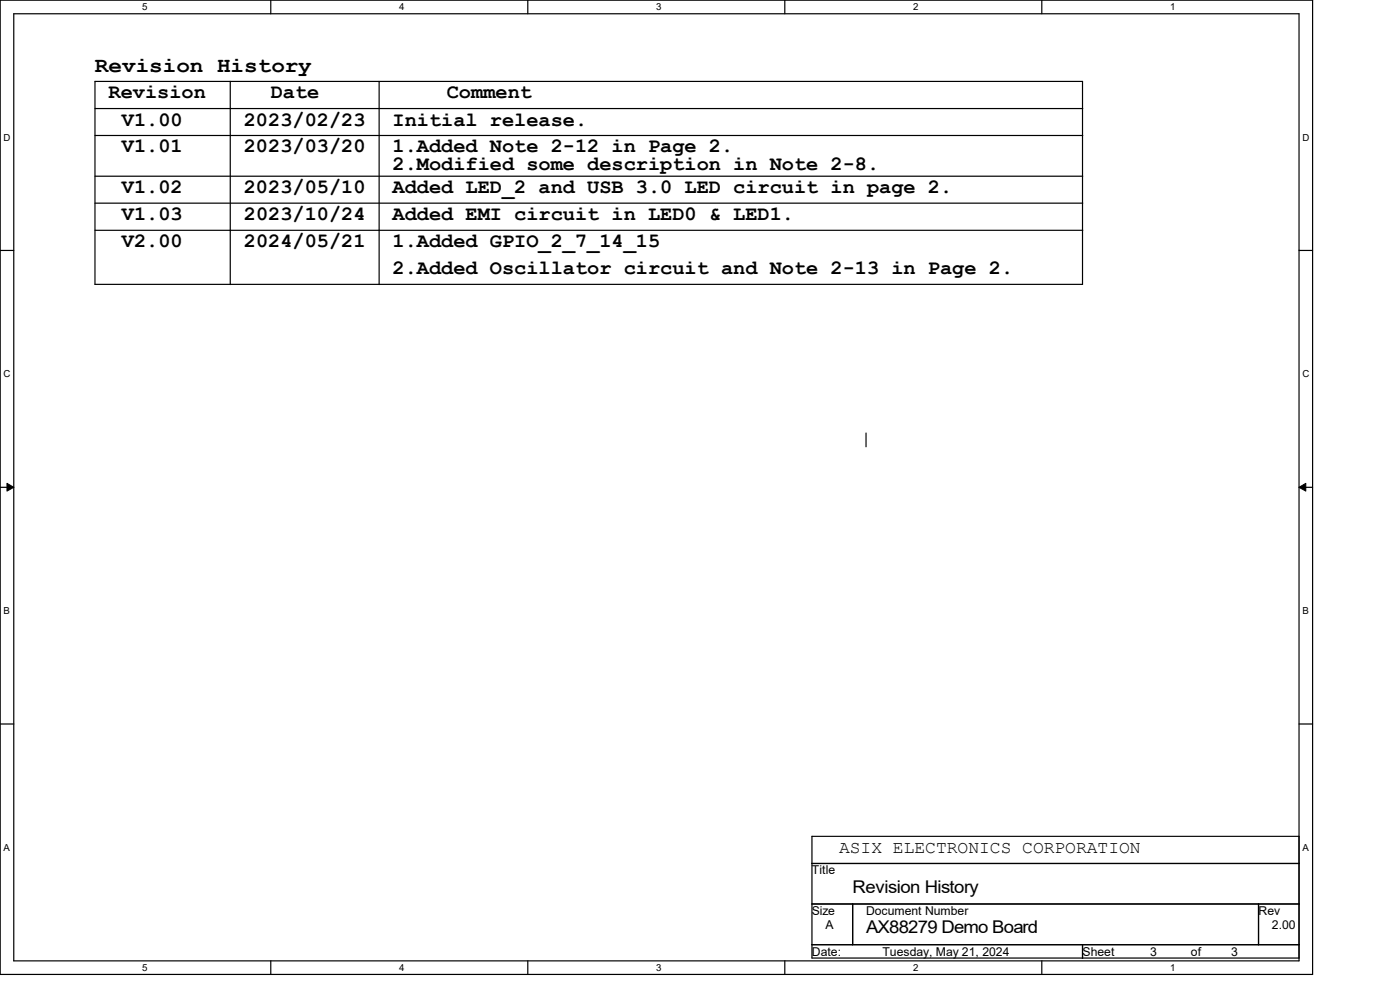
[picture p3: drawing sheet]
<svg xmlns="http://www.w3.org/2000/svg" width="297mm" height="210mm" viewBox="0 0 297 210" stroke-linecap="round" stroke-linejoin="round" font-family="sans-serif">
<defs><g id="words">
<text font-size="4.6" x="20.2" y="15.3">Revision History</text>
<g font-size="4.3">
<text x="23" y="20.9">Revision</text>
<text x="57.5" y="20.9">Date</text>
<text x="94.8" y="20.9">Comment</text>
<text x="25.9" y="26.6">V1.00</text>
<text x="51.7" y="26.6">2023/02/23</text>
<text x="83.3" y="26.6">Initial release.</text>
<text x="25.9" y="32.3">V1.01</text>
<text x="51.7" y="32.3">2023/03/20</text>
<text x="83.3" y="32.3">1.Added Note 2-12 in Page 2.</text>
<text x="25.9" y="41">V1.02</text>
<text x="51.7" y="41">2023/05/10</text>
<text x="83.3" y="36.1">2.Modified some description in Note 2-8.</text>
<text x="83.3" y="41">Added LED_2 and USB 3.0 LED circuit in page 2.</text>
<text x="25.9" y="46.7">V1.03</text>
<text x="51.7" y="46.7">2023/10/24</text>
<text x="83.3" y="46.7">Added EMI circuit in LED0 &amp; LED1.</text>
<text x="25.9" y="52.5">V2.00</text>
<text x="51.7" y="52.5">2024/05/21</text>
<text x="83.3" y="52.5">1.Added GPIO_2_7_14_15</text>
<text x="83.3" y="58.2">2.Added Oscillator circuit and Note 2-13 in Page 2.</text>
</g>
<g font-size="3.7">
<text x="178" y="181">ASIX ELECTRONICS CORPORATION</text>
<text x="180.9" y="189.4">Revision History</text>
<text x="183.7" y="198">AX88279 Demo Board</text>
</g>
<g font-size="2.6">
<text x="172.3" y="185.5">Title</text>
<text x="172.3" y="194.1">Size</text>
<text x="175.1" y="197">A</text>
<text x="183.7" y="194.1">Document Number</text>
<text x="267" y="194.1">Rev</text>
<text x="269.8" y="197">2.00</text>
<text x="172.3" y="202.7">Date:</text>
<text x="187.2" y="202.7">Tuesday, May 21, 2024</text>
<text x="229.7" y="202.7">Sheet</text>
<text x="244" y="202.7">3</text>
<text x="252.6" y="202.7">of</text>
<text x="261.2" y="202.7">3</text>
</g>
<g font-size="2">
<text x="30.2" y="2.2">5</text>
<text x="84.7" y="2.2">4</text>
<text x="139.2" y="2.2">3</text>
<text x="193.8" y="2.2">2</text>
<text x="248.3" y="2.2">1</text>
<text x=".8" y="29.8">D</text>
<text x="276.3" y="29.8">D</text>
<text x=".8" y="80.1">C</text>
<text x="276.3" y="80.1">C</text>
<text x=".8" y="130.3">B</text>
<text x="276.3" y="130.3">B</text>
<text x=".8" y="180.5">A</text>
<text x="276.3" y="180.5">A</text>
<text x="30.2" y="206">5</text>
<text x="84.7" y="206">4</text>
<text x="139.2" y="206">3</text>
<text x="193.8" y="206">2</text>
<text x="248.3" y="206">1</text>
</g>
</g></defs>
<path d="M0 0h278.5v206.7h-278.5zM2.9 2.9h272.7v200.9h-272.7z" fill="none" stroke="#000" stroke-width=".25"/>
<g fill="#fff">
<path d="M30.2 .3h1.1v2.3h-1.1z"/>
<path d="M30.2 204.1h1.1v2.3h-1.1z"/>
</g>
<path d="M57.4 0v2.9M57.4 203.8v2.9" fill="none" stroke="#000" stroke-width=".25"/>
<g fill="#fff">
<path d="M84.7 .3h1.1v2.3h-1.1z"/>
<path d="M84.7 204.1h1.1v2.3h-1.1z"/>
</g>
<path d="M112 0v2.9M112 203.8v2.9" fill="none" stroke="#000" stroke-width=".25"/>
<g fill="#fff">
<path d="M139.2 .3h1.1v2.3h-1.1z"/>
<path d="M139.2 204.1h1.1v2.3h-1.1z"/>
</g>
<path d="M166.5 0v2.9M166.5 203.8v2.9" fill="none" stroke="#000" stroke-width=".25"/>
<g fill="#fff">
<path d="M193.8 .3h1.1v2.3h-1.1z"/>
<path d="M193.8 204.1h1.1v2.3h-1.1z"/>
</g>
<path d="M221 0v2.9M221 203.8v2.9" fill="none" stroke="#000" stroke-width=".25"/>
<g fill="#fff">
<path d="M248.3 .3h1.1v2.3h-1.1z"/>
<path d="M248.3 204.1h1.1v2.3h-1.1z"/>
<path d="M.8 28h1.4v2.3h-1.4z"/>
<path d="M276.3 28h1.4v2.3h-1.4z"/>
<path d="M.8 78.2h1.4v2.3h-1.4z"/>
<path d="M276.3 78.2h1.4v2.3h-1.4z"/>
</g>
<path d="M0 53.1h2.9M275.6 53.1h2.9" fill="none" stroke="#000" stroke-width=".25"/>
<g fill="#fff">
<path d="M.8 128.5h1.3v2.2h-1.3z"/>
<path d="M276.3 128.5h1.3v2.2h-1.3z"/>
</g>
<path d="M0 103.4h2.9M275.6 103.4h2.9" fill="none" stroke="#000" stroke-width=".25"/>
<path d="M1.5 102.5l1.4 .9-1.4 .8zM275.6 103.4l1.4-.9v1.7z" fill="#000" stroke="#000" stroke-width=".21"/>
<g fill="#fff">
<path d="M.8 178.7h1.3v2.2h-1.3z"/>
<path d="M276.3 178.7h1.3v2.2h-1.3z"/>
</g>
<g fill="none" stroke="#000" stroke-width=".25">
<path d="M20.2 17.3h209.5v43h-209.5zM48.9 17.3v43.1M80.4 17.3v43.1M20.2 23h209.5M20.2 28.7h209.5M20.2 37.4h209.5M20.2 43.1h209.5M20.2 48.9h209.5M183.7 91.9v2.9M0 153.6h2.9M275.6 153.6h2.9M172.3 177.4h103.3v25.8h-103.3z"/>
<path d="M172.3 183.2h103.3M172.3 191.8h103.3M180.9 191.8v8.6M267 191.8v8.6M172.3 200.4h103.3M229.7 200.4v2.8"/>
</g>
<use href="#words"/>
</svg>
